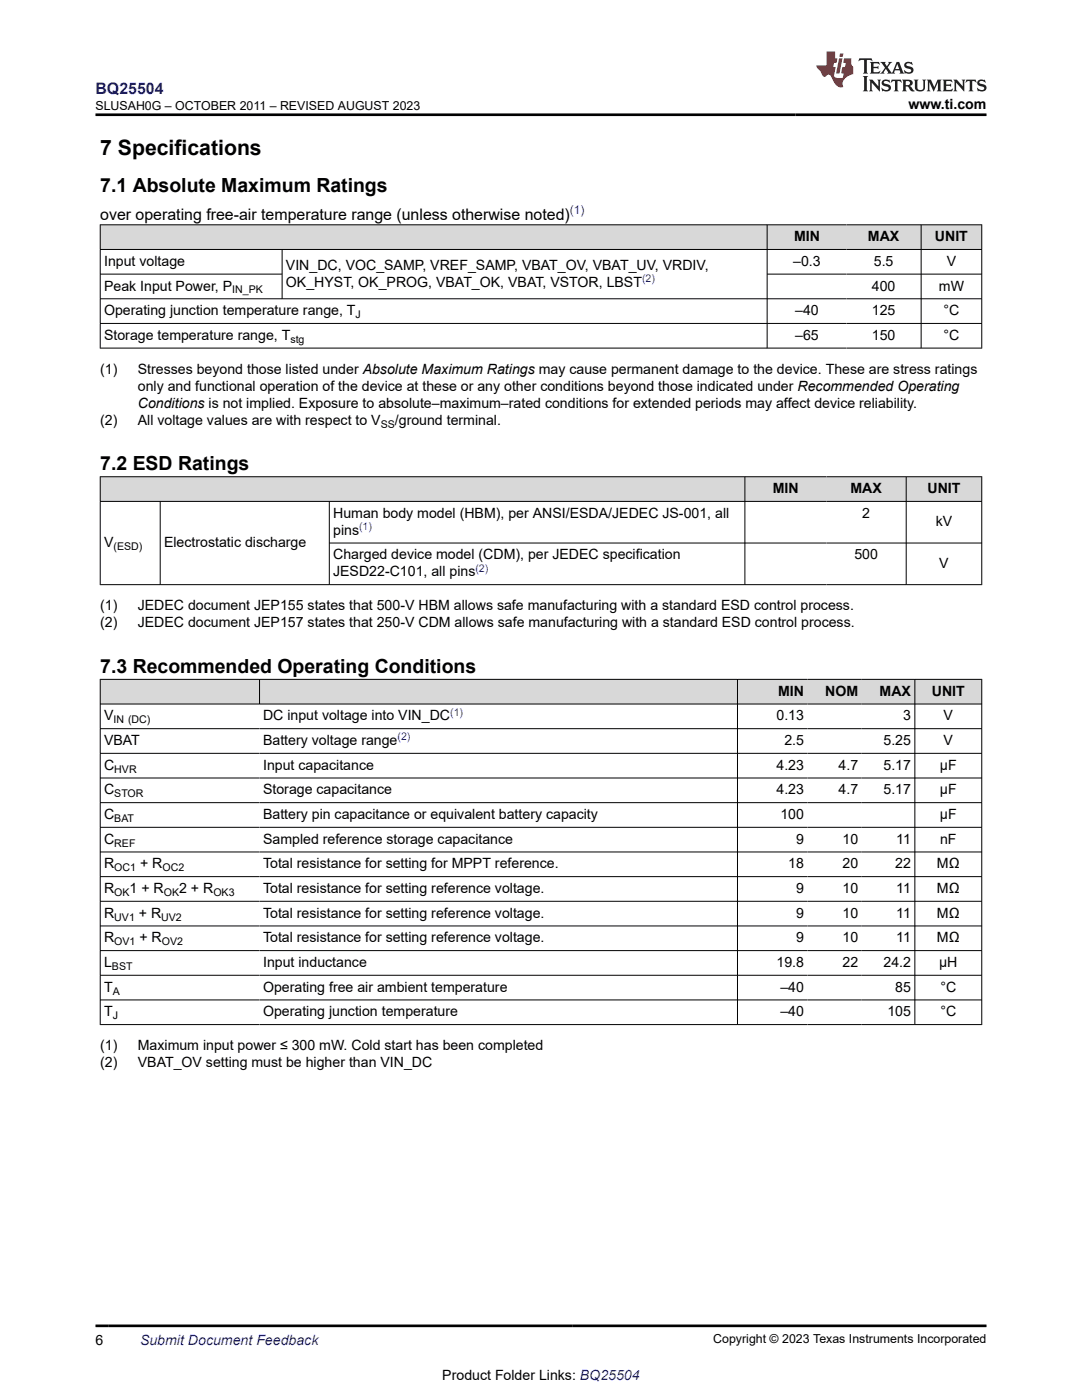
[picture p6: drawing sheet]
<svg xmlns="http://www.w3.org/2000/svg" width="216mm" height="279mm" viewBox="0 0 216 279" stroke-linecap="round" stroke-linejoin="round" font-family="sans-serif">
<defs><g id="words">
<text font-size="4.2" x="20" y="30.9">7 Specifications</text>
<g font-size="3.9">
<text x="20" y="38.4">7.1 Absolute Maximum Ratings</text>
<text x="20" y="93.9">7.2 ESD Ratings</text>
<text x="20" y="134.3">7.3 Recommended Operating Conditions</text>
</g>
<text font-size="3.2" fill="#00f" x="19.1" y="18.7">BQ25504</text>
<text font-size="3.2" x="20" y="43.8">over operating free-air temperature range (unless otherwise noted)</text>
<g font-size="2.8">
<text x="181.3" y="21.8">www.ti.com</text>
<text x="20.8" y="53.1">Input voltage</text>
<text x="57.1" y="53.8">VIN_DC, VOC_SAMP, VREF_SAMP, VBAT_OV, VBAT_UV, VRDIV,</text>
<text x="158.3" y="53.1">–0.3</text>
<text x="158.4" y="48.1">MIN</text>
<text x="173.2" y="48.1">MAX</text>
<text x="174.4" y="53.1">5.5</text>
<text x="186.6" y="48.1">UNIT</text>
<text x="188.9" y="53.1">V</text>
<text x="20.8" y="58">Peak Input Power, P</text>
<text x="57.1" y="57.2">OK_HYST, OK_PROG, VBAT_OK, VBAT, VSTOR, LBST</text>
<text x="174" y="58">400</text>
<text x="187.3" y="58">mW</text>
<text x="20.8" y="62.9">Operating junction temperature range, T</text>
<text x="158.7" y="62.9">–40</text>
<text x="174" y="62.9">125</text>
<text x="188.3" y="62.9">°C</text>
<text x="20.8" y="67.8">Storage temperature range, T</text>
<text x="158.7" y="67.8">–65</text>
<text x="174" y="67.8">150</text>
<text x="188.3" y="67.8">°C</text>
<text x="20" y="74.6">(1)</text>
<text x="27.5" y="74.6">Stresses beyond those listed under Absolute Maximum Ratings may cause permanent damage to the device. These are stress ratings</text>
<text x="27.5" y="78">only and functional operation of the device at these or any other conditions beyond those indicated under Recommended Operating</text>
<text x="27.5" y="81.4">Conditions is not implied. Exposure to absolute–maximum–rated conditions for extended periods may affect device reliability.</text>
<text x="20" y="84.8">(2)</text>
<text x="27.5" y="84.8">All voltage values are with respect to V</text>
<text x="78.8" y="84.8">/ground terminal.</text>
<text x="154.2" y="98.4">MIN</text>
<text x="169.7" y="98.4">MAX</text>
<text x="185.1" y="98.4">UNIT</text>
<text x="66.5" y="103.3">Human body model (HBM), per ANSI/ESDA/JEDEC JS-001, all</text>
<text x="66.5" y="106.7">pins</text>
<text x="172.1" y="103.3">2</text>
<text x="186.7" y="105">kV</text>
<text x="20.8" y="109.2">V</text>
<text x="32.7" y="109.2">Electrostatic discharge</text>
<text x="66.5" y="111.6">Charged device model (CDM), per JEDEC specification</text>
<text x="170.5" y="111.6">500</text>
<text x="187.4" y="113.3">V</text>
<text x="66.5" y="115">JESD22-C101, all pins</text>
<text x="20" y="121.8">(1)</text>
<text x="20" y="125.2">(2)</text>
<text x="27.5" y="121.8">JEDEC document JEP155 states that 500-V HBM allows safe manufacturing with a standard ESD control process.</text>
<text x="27.5" y="125.2">JEDEC document JEP157 states that 250-V CDM allows safe manufacturing with a standard ESD control process.</text>
<text x="20.8" y="143.8">V</text>
<text x="52.5" y="143.8">DC input voltage into VIN_DC</text>
<text x="154.9" y="143.8">0.13</text>
<text x="155.3" y="138.9">MIN</text>
<text x="164.7" y="138.9">NOM</text>
<text x="175.5" y="138.9">MAX</text>
<text x="180.2" y="143.8">3</text>
<text x="185.9" y="138.9">UNIT</text>
<text x="188.3" y="143.8">V</text>
<text x="20.8" y="148.7">VBAT</text>
<text x="52.5" y="148.7">Battery voltage range</text>
<text x="156.5" y="148.7">2.5</text>
<text x="176.3" y="148.7">5.25</text>
<text x="188.3" y="148.7">V</text>
<text x="20.8" y="153.6">C</text>
<text x="52.5" y="153.6">Input capacitance</text>
<text x="154.9" y="153.6">4.23</text>
<text x="167.3" y="153.6">4.7</text>
<text x="176.3" y="153.6">5.17</text>
<text x="187.5" y="153.6">µF</text>
<text x="20.8" y="158.5">C</text>
<text x="52.5" y="158.5">Storage capacitance</text>
<text x="154.9" y="158.5">4.23</text>
<text x="167.3" y="158.5">4.7</text>
<text x="176.3" y="158.5">5.17</text>
<text x="187.5" y="158.5">µF</text>
<text x="20.8" y="163.5">C</text>
<text x="52.5" y="163.5">Battery pin capacitance or equivalent battery capacity</text>
<text x="155.7" y="163.5">100</text>
<text x="187.5" y="163.5">µF</text>
<text x="20.8" y="168.4">C</text>
<text x="20.8" y="173.3">R</text>
<text x="27.9" y="173.3">+ R</text>
<text x="52.5" y="168.4">Sampled reference storage capacitance</text>
<text x="52.5" y="173.3">Total resistance for setting for MPPT reference.</text>
<text x="157.3" y="173.3">18</text>
<text x="158.9" y="168.4">9</text>
<text x="168.1" y="168.4">10</text>
<text x="168.1" y="173.3">20</text>
<text x="178.6" y="173.3">22</text>
<text x="178.9" y="168.4">11</text>
<text x="187" y="173.3">MΩ</text>
<text x="187.6" y="168.4">nF</text>
<text x="20.8" y="178.2">R</text>
<text x="25.9" y="178.2">1 + R</text>
<text x="35.7" y="178.2">2 + R</text>
<text x="52.5" y="178.2">Total resistance for setting reference voltage.</text>
<text x="158.9" y="178.2">9</text>
<text x="168.1" y="178.2">10</text>
<text x="178.9" y="178.2">11</text>
<text x="187" y="178.2">MΩ</text>
<text x="20.8" y="183.1">R</text>
<text x="27.7" y="183.1">+ R</text>
<text x="52.5" y="183.1">Total resistance for setting reference voltage.</text>
<text x="158.9" y="183.1">9</text>
<text x="168.1" y="183.1">10</text>
<text x="178.9" y="183.1">11</text>
<text x="187" y="183.1">MΩ</text>
<text x="20.8" y="188.1">R</text>
<text x="27.8" y="188.1">+ R</text>
<text x="52.5" y="188.1">Total resistance for setting reference voltage.</text>
<text x="158.9" y="188.1">9</text>
<text x="168.1" y="188.1">10</text>
<text x="178.9" y="188.1">11</text>
<text x="187" y="188.1">MΩ</text>
<text x="20.8" y="193">L</text>
<text x="20.8" y="197.9">T</text>
<text x="52.5" y="193">Input inductance</text>
<text x="52.5" y="197.9">Operating free air ambient temperature</text>
<text x="154.9" y="193">19.8</text>
<text x="155.7" y="197.9">–40</text>
<text x="168.1" y="193">22</text>
<text x="176.3" y="193">24.2</text>
<text x="178.6" y="197.9">85</text>
<text x="187.4" y="193">µH</text>
<text x="187.6" y="197.9">°C</text>
<text x="20.8" y="202.8">T</text>
<text x="52.5" y="202.8">Operating junction temperature</text>
<text x="155.7" y="202.8">–40</text>
<text x="177.1" y="202.8">105</text>
<text x="187.6" y="202.8">°C</text>
<text x="20" y="209.6">(1)</text>
<text x="27.5" y="209.6">Maximum input power ≤ 300 mW. Cold start has been completed</text>
<text x="20" y="213">(2)</text>
<text x="27.5" y="213">VBAT_OV setting must be higher than VIN_DC</text>
<text x="19.1" y="268.4">6</text>
<text x="88.3" y="275.3">Product Folder Links: BQ25504</text>
</g>
<text font-size="2.8" fill="#00f" x="27.9" y="268.4">Submit Document Feedback</text>
<g font-size="2.5">
<text x="19.1" y="21.9">SLUSAH0G – OCTOBER 2011 – REVISED AUGUST 2023</text>
<text x="142.3" y="268.1">Copyright © 2023 Texas Instruments Incorporated</text>
</g>
<text font-size="2.4" fill="#00f" x="113.7" y="42.8">(1)</text>
<g font-size="2.1">
<text x="46.3" y="58.5">IN_PK</text>
<text x="71" y="63.5">J</text>
<text x="57.9" y="68.4">stg</text>
<text x="76" y="85.3">SS</text>
<text x="22.6" y="109.8">(ESD)</text>
<text x="22.6" y="144.3">IN (DC)</text>
<text x="22.8" y="154.2">HVR</text>
<text x="22.8" y="159.1">STOR</text>
<text x="22.8" y="164">BAT</text>
<text x="22.8" y="168.9">REF</text>
<text x="22.8" y="173.9">OC1</text>
<text x="32.4" y="173.9">OC2</text>
<text x="22.8" y="178.8">OK</text>
<text x="32.7" y="178.8">OK</text>
<text x="42.6" y="178.8">OK3</text>
<text x="22.8" y="183.7">UV1</text>
<text x="32.2" y="183.7">UV2</text>
<text x="22.8" y="188.6">OV1</text>
<text x="32.3" y="188.6">OV2</text>
<text x="22.3" y="193.6">BST</text>
<text x="22.5" y="198.5">A</text>
<text x="22.5" y="203.4">J</text>
</g>
<g font-size="2.1" fill="#00f">
<text x="128.1" y="56.3">(2)</text>
<text x="71.7" y="105.8">(1)</text>
<text x="94.9" y="114.1">(2)</text>
<text x="89.8" y="142.8">(1)</text>
<text x="79.3" y="147.8">(2)</text>
</g>
</g></defs>
<g fill="#d8d8d8">
<path d="M20 44.9h175.9v4.9h-175.9z" fill-rule="evenodd"/>
<path d="M20.1 44.9h132.9v4.8h-132.9z" fill-rule="evenodd"/>
<path d="M153.1 44.9h15.8v4.8h-15.8z" fill-rule="evenodd"/>
<path d="M168.9 44.9h14.8v4.8h-14.8z" fill-rule="evenodd"/>
<path d="M183.9 44.9h11.9v4.8h-11.9z" fill-rule="evenodd"/>
</g>
<path d="M19.9 44.9h176.1M19.9 49.8h176.1M19.9 54.7h36.5M19.9 59.6h176.1M20 44.8v24.7M56.3 49.8v9.9M153.1 44.8v24.7M153.1 54.7h42.9M183.8 44.8v24.7M195.9 44.8v24.7M19.9 64.5h176.1M19.9 69.5h176.1" fill="none" stroke="#000" stroke-width=".2"/>
<g fill="#d8d8d8">
<path d="M20 95.1h175.9v5h-175.9z" fill-rule="evenodd"/>
<path d="M20.1 95.2h128.5v4.8h-128.5z" fill-rule="evenodd"/>
<path d="M148.7 95.2h16.2v4.8h-16.2z" fill-rule="evenodd"/>
<path d="M164.9 95.2h15.9v4.8h-15.9z" fill-rule="evenodd"/>
<path d="M180.9 95.2h14.9v4.8h-14.9z" fill-rule="evenodd"/>
</g>
<path d="M19.9 95.1h176.1M20 95.1v21.6M148.6 95.1v21.6M180.8 95.1v21.6M195.9 95.1v21.6M19.9 100.1h176.1M32 100.1v16.6M65.7 100.1v16.6M65.7 108.4h130.3M196 116.7h-176.1" fill="none" stroke="#000" stroke-width=".2"/>
<g fill="#d8d8d8">
<path d="M20 135.6h175.9v4.9h-175.9z" fill-rule="evenodd"/>
<path d="M20.1 135.6h31.6v4.8h-31.6z" fill-rule="evenodd"/>
<path d="M51.9 135.6h95.2v4.8h-95.2z" fill-rule="evenodd"/>
<path d="M147.2 135.6h13.9v4.8h-13.9z" fill-rule="evenodd"/>
<path d="M161.1 135.6h10.9v4.8h-10.9z" fill-rule="evenodd"/>
<path d="M172 135.6h10.5v4.8h-10.5z" fill-rule="evenodd"/>
<path d="M182.6 135.6h13.2v4.8h-13.2z" fill-rule="evenodd"/>
</g>
<g fill="none" stroke="#000" stroke-width=".2">
<path d="M19.9 135.6h176.1M20 135.5v69M51.8 135.5v5.1M147.2 135.5v69M182.5 135.5v69M195.9 135.5v69M19.9 140.5h176.1M19.9 145.4h176.1M19.9 150.3h176.1M19.9 155.3h176.1M19.9 160.2h176.1M19.9 165.1h176.1"/>
<path d="M19.9 170h176.1M19.9 175h176.1M19.9 179.9h176.1M19.9 184.8h176.1M19.9 189.7h176.1M19.9 194.6h176.1M19.9 199.6h176.1M19.9 204.5h176.1"/>
</g>
<path d="M171.5 11.6l-.2 .6 .5-.2h.6v.1v2.2l-.2 .4h1l-.2-.4v-2.2v-.1h.5l.6 .2-.2-.6zM173.6 12.4l.2 .3v1.6l-.2 .4h1.9l.1-.6a1.08 1.08 0 0 1-1.3 .2v-.7h.6l.4 .2v-.7l-.4 .2h-.6v-.5l.2-.2a1 1 0 0 1 1 .3l-.1-.5zM175.7 12.4l.9 1.1-1 1.2h.9l-.2-.2 .5-.8 .4 .8-.2 .2h1.6l-.2-.2 .2-.5h.9l.1 .5-.1 .2h.9l-.2-.4-.8-1.9h-.5l-.9 2.1-.9-1.1 .9-1h-.8l.2 .2-.4 .6-.4-.6 .2-.2zM179 12.8l.4 1h-.7zM180.7 12.5a.65 .65 0 0 0-.2 .7 .65 .65 0 0 0 .6 .5l.6 .1 .1 .3a.79 .79 0 0 1-.7 .4 .79 .79 0 0 1-.7-.5l.1 .7 .2-.1a.93 .93 0 0 0 1.1 0 .93 .93 0 0 0 .4-.9 1.46 1.46 0 0 0-1.2-.6l-.1-.3a1.09 1.09 0 0 1 1.2 .2l-.2-.6-.1 .1-.5-.2zM172.2 15.2l.2 .4v2.2l-.2 .4h1l-.2-.4v-2.2l.2-.4zM173.4 15.9l.2 .4v1.5l-.2 .4h.8l-.3-.4 .1-1.3 1.6 1.8v-2l.2-.4h-.7l.1 .2 .1 1.1-1.2-1.3zM176.2 16a.65 .65 0 0 0-.2 .8 .65 .65 0 0 0 .6 .4l.6 .2 .1 .2a.79 .79 0 0 1-.7 .4 .79 .79 0 0 1-.7-.5l.1 .7 .2-.1a.93 .93 0 0 0 1.1 .1 .93 .93 0 0 0 .4-1 1.46 1.46 0 0 0-1.2-.5l-.1-.4a1.09 1.09 0 0 1 1.2 .2l-.1-.6-.2 .1-.5-.1zM177.9 15.9l-.1 .6a.63 .63 0 0 1 .8-.3v1.6l-.3 .4h1l-.2-.4v-1.6a.66 .66 0 0 1 .8 .3l-.1-.6zM180 15.9l.2 .4v1.5l-.2 .4h1l-.2-.2-.1-.7h.5l.1 .2a.79 .79 0 0 0 1.2 .6l-1-.9a.61 .61 0 0 0 .6-.6 .61 .61 0 0 0-.5-.7zM180.8 16.2h.1a.47 .47 0 0 1 .5 .1 .47 .47 0 0 1 .1 .5l-.1 .1-.7 .1zM182.3 15.9l.2 .2a2.27 2.27 0 0 0 .4 2 1.04 1.04 0 0 0 1.7-.7v-1.3l.2-.2h-.8l.2 .4v1.1a.6 .6 0 0 1-.6 .6 .6 .6 0 0 1-.6-.6v-1.1l.3-.4zM184.9 15.9l.2 .4v1.5l-.2 .4h.8l-.3-.4v-1.4l.9 1.9 .9-1.9v1.4l-.3 .4h1l-.2-.4v-1.5l.2-.4h-.8l-.7 1.5-.6-1.5zM188.1 15.9l.2 .4v1.5l-.2 .4h1.9l.1-.6a1.09 1.09 0 0 1-1.3 .2v-.7h.6l.4 .2v-.6l-.4 .2h-.6v-.6l.2-.1a1.01 1.01 0 0 1 1 .3l-.1-.6zM190.2 15.9l.3 .4v1.5l-.3 .4h.8l-.2-.4v-1.3l1.6 1.8v-2l.2-.4h-.7l.2 .2v1.1l-1.2-1.3zM192.8 15.9l-.1 .6a.63 .63 0 0 1 .8-.3v1.6l-.3 .4h1l-.2-.4v-1.6a.66 .66 0 0 1 .8 .3l-.1-.6zM195.2 16a.65 .65 0 0 0-.2 .8 .65 .65 0 0 0 .6 .4l.6 .2 .2 .2a.79 .79 0 0 1-.7 .4 .79 .79 0 0 1-.7-.5l.1 .7 .2-.1a.93 .93 0 0 0 1 .1 .93 .93 0 0 0 .5-1 1.46 1.46 0 0 0-1.3-.5v-.4a1.09 1.09 0 0 1 1.2 .2l-.2-.6-.2 .1-.5-.1z" fill="#231f20"/>
<path d="M164.9 10.3v2.7h-2l.1 .4 .8 1a.95 .95 0 0 0 1 .9 .59 .59 0 0 1 .5-.4 .59 .59 0 0 1 .5 .3l.4 .8a1.59 1.59 0 0 0 2.1 1.4 1.61 1.61 0 0 1 1-2.3l1-.3-.1-1.5a1.59 1.59 0 0 1-.3-1.7h-1.5l-.2 .9h.6l-.2 .9h-.5l-.2 .9v.3l.4 .1-.1 .9h-.7a.73 .73 0 0 1-1-.7l.3-1.5h-.5l.1-.9h.5l.2-.9h-.5v-1.3zM167.4 11.6l-.6 3.1h.7l.6-3.1zM167.6 10.7l-.1 .6h.7l.1-.6z" fill="#ed1c24"/>
<path d="M19.1 22.9h177.8M19.1 264.6h177.8" fill="none" stroke="#000" stroke-width=".53"/>
<use href="#words"/>
</svg>
